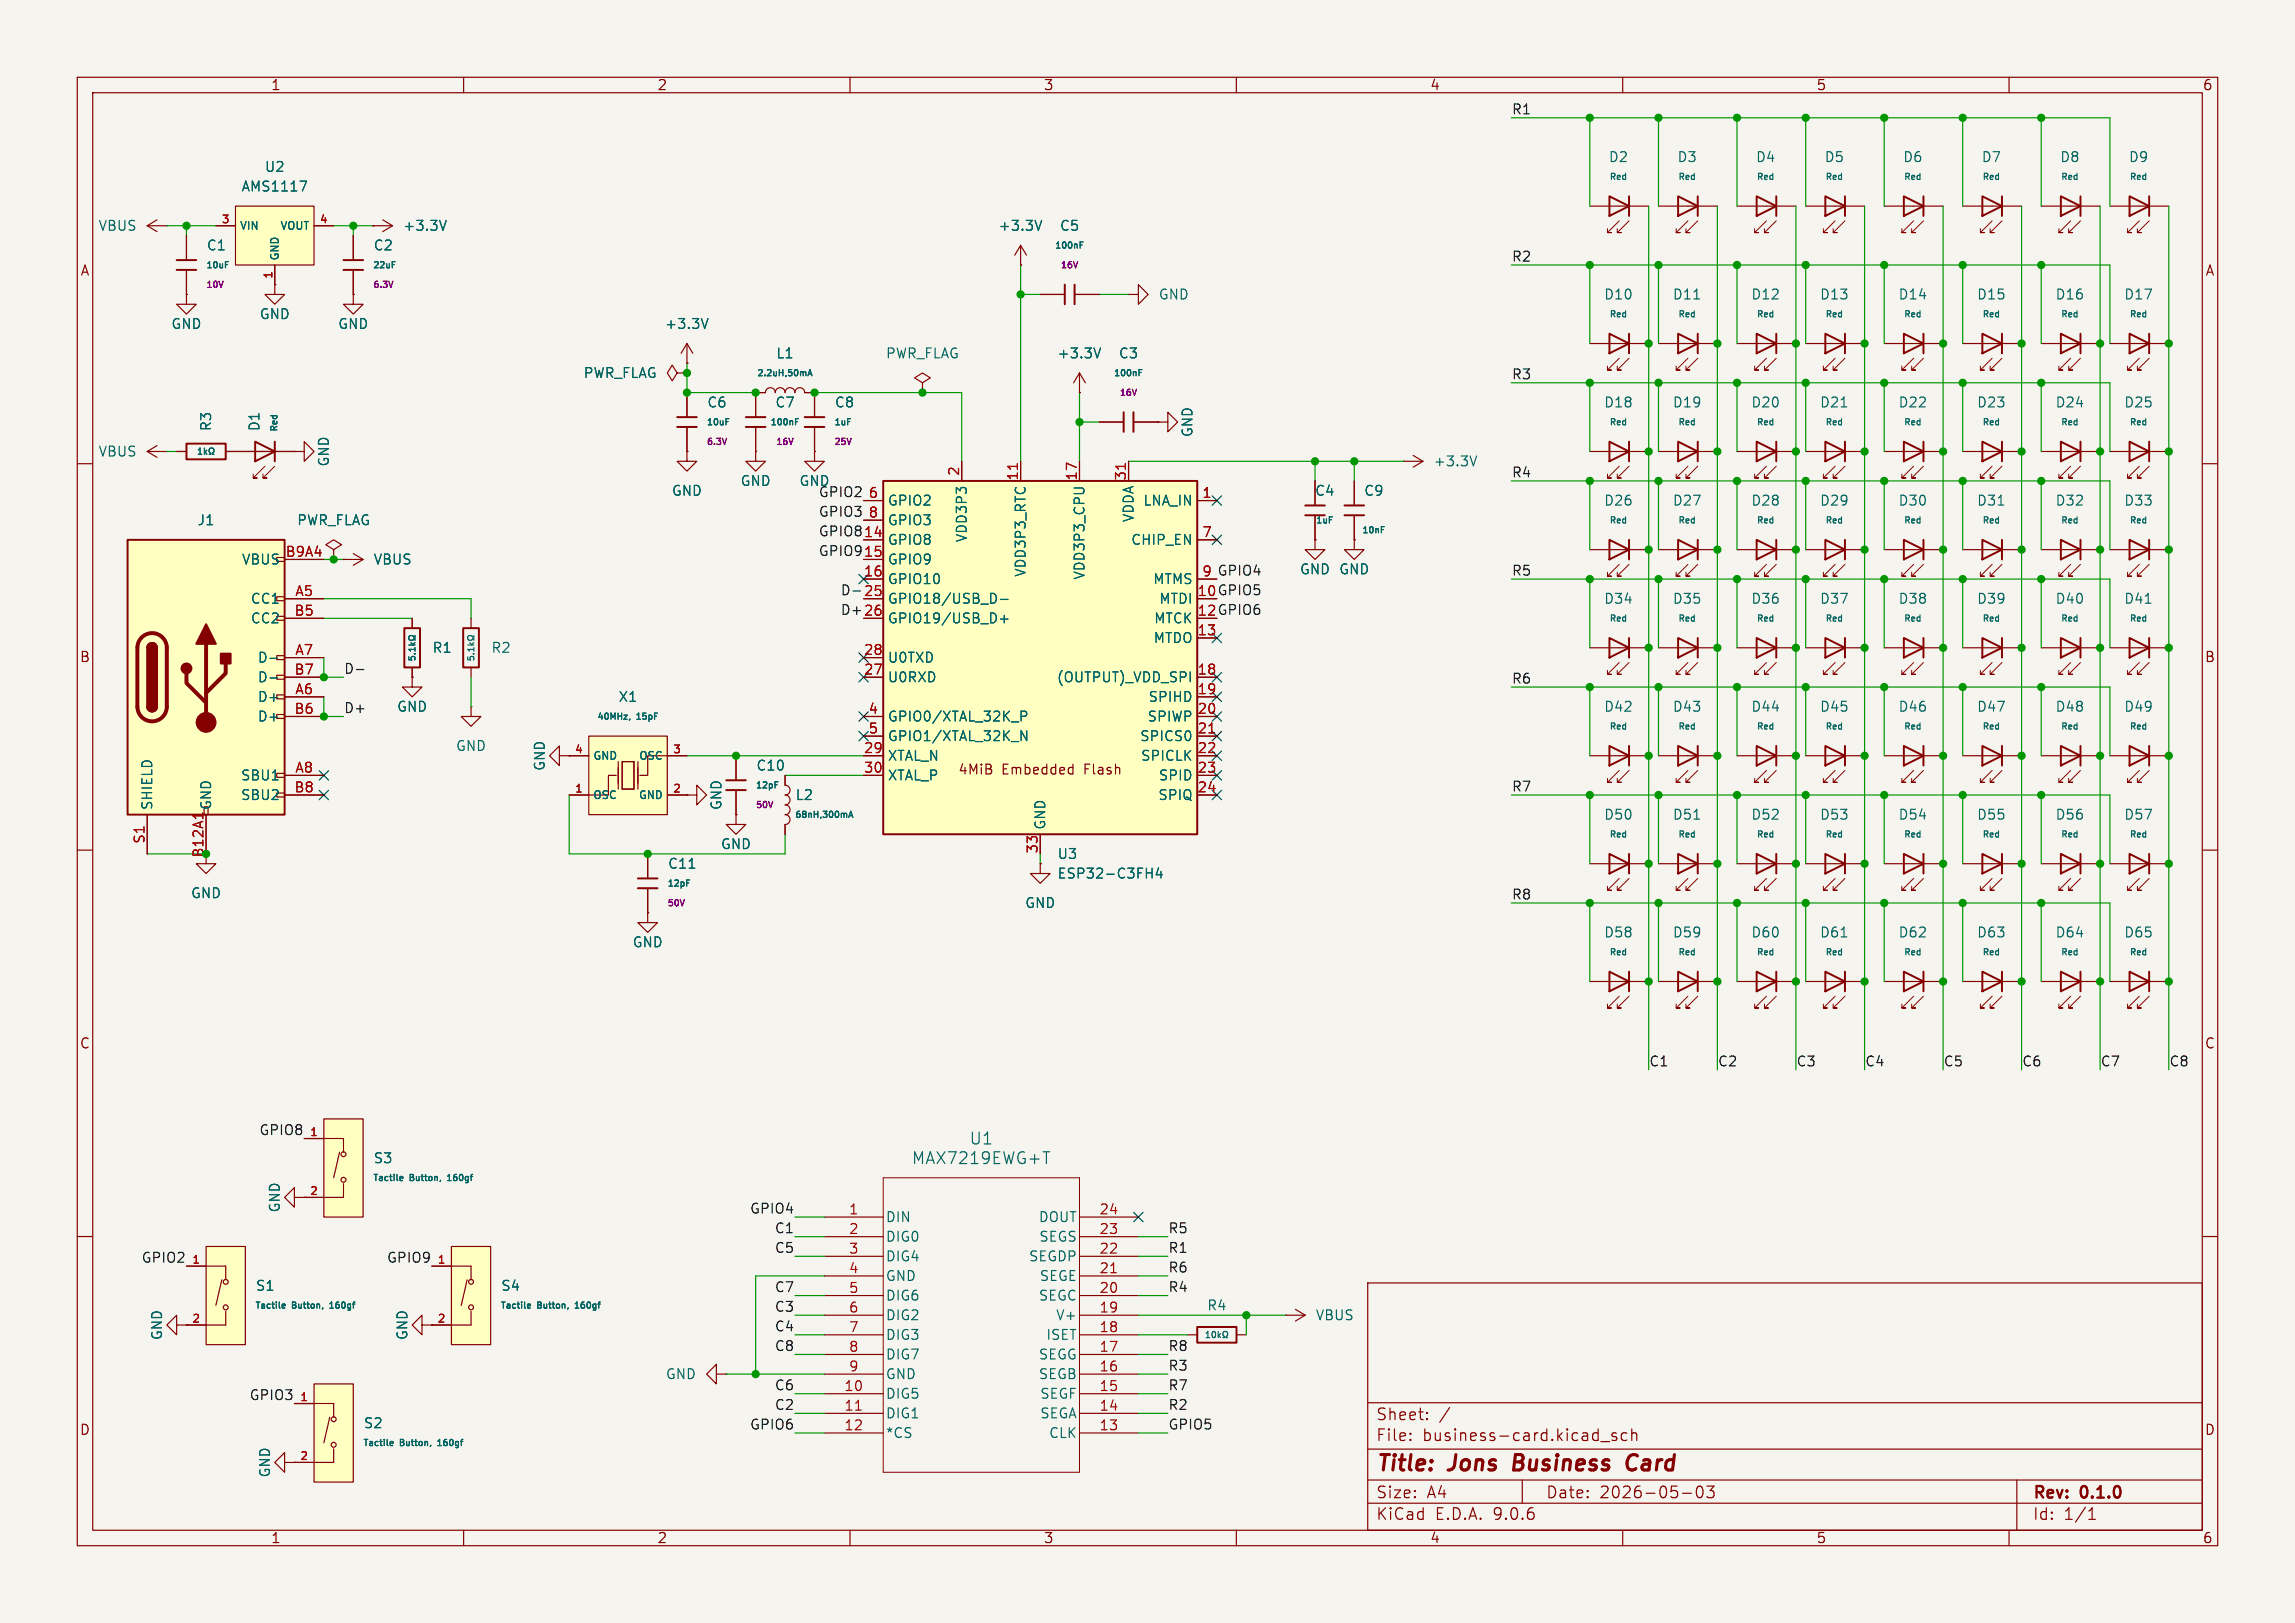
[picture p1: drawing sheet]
<svg xmlns="http://www.w3.org/2000/svg" width="297mm" height="210mm" viewBox="0 0 297 210" stroke-linecap="round" stroke-linejoin="round" font-family="sans-serif">
<defs><g id="words">
<g font-size="2.8" fill="#840000">
<text x="178" y="190.9">Title:</text>
<text x="187.7" y="190.9">Jons</text>
<text x="196.7" y="190.9">Business</text>
<text x="212.2" y="190.9">Card</text>
</g>
<g font-size="2.1" fill="#006464">
<text x="125.4" y="148.3">U1</text>
<text x="117.9" y="150.9">MAX7219EWG+T</text>
</g>
<g font-size="2.1" fill="#840000">
<text x="178" y="184">Sheet:</text>
<text x="178" y="186.7">File:</text>
<text x="184.1" y="186.7">business-card.kicad_sch</text>
<text x="178" y="196.9">KiCad</text>
<text x="178" y="194.1">Size:</text>
<text x="184.7" y="194.1">A4</text>
<text x="185.7" y="196.9">E.D.A.</text>
<text x="193.3" y="196.9">9.0.6</text>
<text x="200" y="194.1">Date:</text>
<text x="207" y="194.1">2026-05-03</text>
<text x="263" y="194.3">Rev:</text>
<text x="263" y="196.9">Id:</text>
<text x="267.1" y="196.9">1/1</text>
<text x="269.4" y="194.3">0.1.0</text>
</g>
<g font-size="1.8" fill="#840000">
<text x="35" y="11.9">1</text>
<text x="85" y="11.9">2</text>
<text x="135" y="11.9">3</text>
<text x="185" y="11.9">4</text>
<text x="235" y="11.9">5</text>
<text x="285" y="11.9">6</text>
<text x="10.3" y="35.9">A</text>
<text x="285.3" y="35.9">A</text>
<text x="154.9" y="77.2">10 GPIO5</text>
<text x="154.9" y="79.8">12 GPIO6</text>
<text x="10.3" y="85.9">B</text>
<text x="285.3" y="85.9">B</text>
<text x="123.9" y="100.4">4MiB</text>
<text x="129.6" y="100.4">Embedded</text>
<text x="140.4" y="100.4">Flash</text>
<text x="10.3" y="135.9">C</text>
<text x="285.3" y="135.9">C</text>
<text x="10.3" y="185.9">D</text>
<text x="285.3" y="185.9">D</text>
<text x="35" y="199.9">1</text>
<text x="85" y="199.9">2</text>
<text x="135" y="199.9">3</text>
<text x="185" y="199.9">4</text>
<text x="235" y="199.9">5</text>
<text x="285" y="199.9">6</text>
</g>
<g font-size="1.8" fill="#0f0f0f">
<text x="195.6" y="14.9">R1</text>
<text x="195.6" y="33.9">R2</text>
<text x="195.6" y="49.2">R3</text>
<text x="105.9" y="64.4">GPIO2</text>
<text x="195.6" y="61.9">R4</text>
<text x="105.9" y="67">GPIO3</text>
<text x="105.9" y="69.5">GPIO8</text>
<text x="105.9" y="72">GPIO9</text>
<text x="108.7" y="77.1">D- 25</text>
<text x="155.5" y="74.7">9 GPIO4</text>
<text x="195.6" y="74.6">R5</text>
<text x="108.7" y="79.7">D+ 26</text>
<text x="44.4" y="87.3">D-</text>
<text x="195.6" y="88.6">R6</text>
<text x="44.4" y="92.4">D+</text>
<text x="195.6" y="102.5">R7</text>
<text x="195.6" y="116.5">R8</text>
<text x="213.4" y="138.1">C1</text>
<text x="222.2" y="138.1">C2</text>
<text x="232.4" y="138.1">C3</text>
<text x="241.3" y="138.1">C4</text>
<text x="251.5" y="138.1">C5</text>
<text x="261.6" y="138.1">C6</text>
<text x="271.8" y="138.1">C7</text>
<text x="280.7" y="138.1">C8</text>
<text x="33.5" y="147">GPIO8</text>
<text x="97" y="157.1">GPIO4</text>
<text x="100.2" y="159.7">C1</text>
<text x="151.1" y="159.7">R5</text>
<text x="18.2" y="163.5">GPIO2</text>
<text x="50" y="163.5">GPIO9</text>
<text x="100.2" y="167.3">C7</text>
<text x="100.2" y="162.2">C5</text>
<text x="151.1" y="164.8">R6</text>
<text x="151.1" y="167.3">R4</text>
<text x="151.1" y="162.2">R1</text>
<text x="100.2" y="169.8">C3</text>
<text x="100.2" y="172.4">C4</text>
<text x="100.2" y="174.9">C8</text>
<text x="100.2" y="180">C6</text>
<text x="151.1" y="174.9">R8</text>
<text x="151.1" y="180">R7</text>
<text x="151.1" y="177.5">R3</text>
<text x="32.2" y="181.3">GPIO3</text>
<text x="97" y="185.1">GPIO6</text>
<text x="100.2" y="182.5">C2</text>
<text x="151.1" y="185.1">GPIO5</text>
<text x="151.1" y="182.5">R2</text>
</g>
<g font-size="1.8" fill="#006464">
<text x="34.2" y="22.5">U2</text>
<text x="208.1" y="21.2">D2</text>
<text x="217" y="21.2">D3</text>
<text x="227.2" y="21.2">D4</text>
<text x="236.1" y="21.2">D5</text>
<text x="246.2" y="21.2">D6</text>
<text x="256.4" y="21.2">D7</text>
<text x="266.5" y="21.2">D8</text>
<text x="275.4" y="21.2">D9</text>
<text x="31.2" y="25">AMS1117</text>
<text x="12.7" y="30.1">VBUS</text>
<text x="26.7" y="32.6">C1</text>
<text x="48.3" y="32.6">C2</text>
<text x="52.1" y="30.1">+3.3V</text>
<text x="129.1" y="30.1">+3.3V</text>
<text x="137.1" y="30.1">C5</text>
<text x="33.5" y="41.5">GND</text>
<text x="149.9" y="39">GND</text>
<text x="207.5" y="39">D10</text>
<text x="216.4" y="39">D11</text>
<text x="226.6" y="39">D12</text>
<text x="235.4" y="39">D13</text>
<text x="245.6" y="39">D14</text>
<text x="255.8" y="39">D15</text>
<text x="265.9" y="39">D16</text>
<text x="274.8" y="39">D17</text>
<text x="22.1" y="42.8">GND</text>
<text x="43.7" y="42.8">GND</text>
<text x="86" y="42.8">+3.3V</text>
<text x="100.4" y="46.6">L1</text>
<text x="114.6" y="46.6">PWR_FLAG</text>
<text x="136.8" y="46.6">+3.3V</text>
<text x="144.7" y="46.6">C3</text>
<text x="75.4" y="49.1">PWR_FLAG</text>
<text x="91.4" y="52.9">C6</text>
<text x="100.3" y="52.9">C7</text>
<text x="108" y="52.9">C8</text>
<text x="207.5" y="52.9">D18</text>
<text x="216.4" y="52.9">D19</text>
<text x="226.6" y="52.9">D20</text>
<text x="235.4" y="52.9">D21</text>
<text x="245.6" y="52.9">D22</text>
<text x="255.8" y="52.9">D23</text>
<text x="265.9" y="52.9">D24</text>
<text x="274.8" y="52.9">D25</text>
<text x="12.7" y="59.3">VBUS</text>
<text x="27.5" y="55.9" transform="rotate(-90 27.5 55.9)">R3</text>
<text x="33.8" y="55.9" transform="rotate(-90 33.8 55.9)">D1</text>
<text x="154.5" y="56.6" transform="rotate(-90 154.5 56.6)">GND</text>
<text x="42.8" y="60.5" transform="rotate(-90 42.8 60.5)">GND</text>
<text x="86.9" y="64.4">GND</text>
<text x="95.8" y="63.1">GND</text>
<text x="103.4" y="63.1">GND</text>
<text x="114.8" y="65.6">GPIO2</text>
<text x="147.9" y="65.6">LNA_IN</text>
<text x="170.1" y="64.4">C4</text>
<text x="176.5" y="64.4">C9</text>
<text x="185.4" y="60.6">+3.3V</text>
<text x="207.5" y="65.6">D26</text>
<text x="216.4" y="65.6">D27</text>
<text x="226.6" y="65.6">D28</text>
<text x="235.4" y="65.6">D29</text>
<text x="245.6" y="65.6">D30</text>
<text x="255.8" y="65.6">D31</text>
<text x="265.9" y="65.6">D32</text>
<text x="274.8" y="65.6">D33</text>
<text x="25.5" y="68.2">J1</text>
<text x="38.4" y="68.2">PWR_FLAG</text>
<text x="114.8" y="68.2">GPIO3</text>
<text x="114.8" y="70.7">GPIO8</text>
<text x="125.3" y="70.3" transform="rotate(-90 125.3 70.3)">VDD3P3</text>
<text x="146.3" y="70.7">CHIP_EN</text>
<text x="146.9" y="67.7" transform="rotate(-90 146.9 67.7)">VDDA</text>
<text x="31.2" y="73.3">VBUS</text>
<text x="48.3" y="73.3">VBUS</text>
<text x="114.8" y="73.3">GPIO9</text>
<text x="114.8" y="75.8">GPIO10</text>
<text x="132.9" y="74.7" transform="rotate(-90 132.9 74.7)">VDD3P3_RTC</text>
<text x="140.6" y="75.1" transform="rotate(-90 140.6 75.1)">VDD3P3_CPU</text>
<text x="149.1" y="75.8">MTMS</text>
<text x="168.1" y="74.5">GND GND</text>
<text x="32.4" y="78.3">CC1</text>
<text x="32.4" y="80.9">CC2</text>
<text x="114.8" y="78.3">GPIO18/USB_D-</text>
<text x="114.8" y="80.9">GPIO19/USB_D+</text>
<text x="149.2" y="83.4">MTDO</text>
<text x="149.3" y="80.9">MTCK</text>
<text x="149.9" y="78.3">MTDI</text>
<text x="207.5" y="78.3">D34</text>
<text x="216.4" y="78.3">D35</text>
<text x="226.6" y="78.3">D36</text>
<text x="235.4" y="78.3">D37</text>
<text x="245.6" y="78.3">D38</text>
<text x="255.8" y="78.3">D39</text>
<text x="265.9" y="78.3">D40</text>
<text x="274.8" y="78.3">D41</text>
<text x="33.3" y="86">D-</text>
<text x="33.3" y="88.5">D-</text>
<text x="55.9" y="84.7">R1</text>
<text x="63.5" y="84.7">R2</text>
<text x="114.8" y="86">U0TXD</text>
<text x="114.8" y="88.5">U0RXD</text>
<text x="136.7" y="88.5">(OUTPUT)_VDD_SPI</text>
<text x="33.3" y="91">D+</text>
<text x="33.3" y="93.6">D+</text>
<text x="51.3" y="92.3">GND</text>
<text x="80" y="91">X1</text>
<text x="114.8" y="93.6">GPIO0/XTAL_32K_P</text>
<text x="148.4" y="93.6">SPIWP</text>
<text x="148.5" y="91">SPIHD</text>
<text x="207.5" y="92.3">D42</text>
<text x="216.4" y="92.3">D43</text>
<text x="226.6" y="92.3">D44</text>
<text x="235.4" y="92.3">D45</text>
<text x="245.6" y="92.3">D46</text>
<text x="255.8" y="92.3">D47</text>
<text x="265.9" y="92.3">D48</text>
<text x="274.8" y="92.3">D49</text>
<text x="31.1" y="101.2">SBU1</text>
<text x="58.9" y="97.4">GND</text>
<text x="70.7" y="99.8" transform="rotate(-90 70.7 99.8)">GND</text>
<text x="97.8" y="99.9">C10</text>
<text x="114.8" y="96.1">GPIO1/XTAL_32K_N</text>
<text x="114.8" y="98.7">XTAL_N</text>
<text x="114.8" y="101.2">XTAL_P</text>
<text x="147.5" y="96.1">SPICS0</text>
<text x="147.6" y="98.7">SPICLK</text>
<text x="149.9" y="101.2">SPID</text>
<text x="19.9" y="104.9" transform="rotate(-90 19.9 104.9)">SHIELD</text>
<text x="27.5" y="104.9" transform="rotate(-90 27.5 104.9)">GND</text>
<text x="31.1" y="103.7">SBU2</text>
<text x="93.6" y="104.9" transform="rotate(-90 93.6 104.9)">GND</text>
<text x="102.9" y="103.7">L2</text>
<text x="135.5" y="107.4" transform="rotate(-90 135.5 107.4)">GND</text>
<text x="149.8" y="103.7">SPIQ</text>
<text x="207.5" y="106.3">D50</text>
<text x="216.4" y="106.3">D51</text>
<text x="226.6" y="106.3">D52</text>
<text x="235.4" y="106.3">D53</text>
<text x="245.6" y="106.3">D54</text>
<text x="255.8" y="106.3">D55</text>
<text x="265.9" y="106.3">D56</text>
<text x="274.8" y="106.3">D57</text>
<text x="86.4" y="112.6">C11</text>
<text x="93.2" y="110.1">GND</text>
<text x="136.8" y="111.4">U3</text>
<text x="136.8" y="113.9">ESP32-C3FH4</text>
<text x="24.6" y="116.4">GND</text>
<text x="132.6" y="117.7">GND</text>
<text x="81.8" y="122.8">GND</text>
<text x="207.5" y="121.5">D58</text>
<text x="216.4" y="121.5">D59</text>
<text x="226.6" y="121.5">D60</text>
<text x="235.4" y="121.5">D61</text>
<text x="245.6" y="121.5">D62</text>
<text x="255.8" y="121.5">D63</text>
<text x="265.9" y="121.5">D64</text>
<text x="274.8" y="121.5">D65</text>
<text x="48.3" y="150.7">S3</text>
<text x="36.4" y="157" transform="rotate(-90 36.4 157)">GND</text>
<text x="114.6" y="158.3">DIN</text>
<text x="114.6" y="160.9">DIG0</text>
<text x="134.3" y="158.3">DOUT</text>
<text x="134.4" y="160.9">SEGS</text>
<text x="33" y="167.2">S1</text>
<text x="64.8" y="167.2">S4</text>
<text x="114.6" y="163.4">DIG4</text>
<text x="114.6" y="166">GND</text>
<text x="133.1" y="163.4">SEGDP</text>
<text x="134.5" y="166">SEGE</text>
<text x="21.2" y="173.5" transform="rotate(-90 21.2 173.5)">GND</text>
<text x="52.9" y="173.5" transform="rotate(-90 52.9 173.5)">GND</text>
<text x="114.6" y="168.5">DIG6</text>
<text x="114.6" y="171">DIG2</text>
<text x="114.6" y="173.6">DIG3</text>
<text x="134.3" y="168.5">SEGC</text>
<text x="135.3" y="173.6">ISET</text>
<text x="136.6" y="171">V+</text>
<text x="156.1" y="169.8">R4</text>
<text x="170.2" y="171">VBUS</text>
<text x="86.1" y="178.7">GND</text>
<text x="114.6" y="176.1">DIG7</text>
<text x="114.6" y="178.7">GND</text>
<text x="134.3" y="176.1">SEGG</text>
<text x="134.3" y="178.7">SEGB</text>
<text x="47" y="185">S2</text>
<text x="114.6" y="181.2">DIG5</text>
<text x="114.6" y="183.7">DIG1</text>
<text x="134.5" y="181.2">SEGF</text>
<text x="134.5" y="183.7">SEGA</text>
<text x="35.2" y="191.3" transform="rotate(-90 35.2 191.3)">GND</text>
<text x="114.6" y="186.3">*CS</text>
<text x="135.7" y="186.3">CLK</text>
</g>
<g font-size="1.8" fill="#a90000">
<text x="112.3" y="64.5">6</text>
<text x="124.2" y="61.7" transform="rotate(-90 124.2 61.7)">2</text>
<text x="131.8" y="62.3" transform="rotate(-90 131.8 62.3)">11</text>
<text x="139.4" y="62.3" transform="rotate(-90 139.4 62.3)">17</text>
<text x="145.8" y="62.3" transform="rotate(-90 145.8 62.3)">31</text>
<text x="155.5" y="64.5">1</text>
<text x="111.7" y="69.6">14</text>
<text x="112.3" y="67.1">8</text>
<text x="155.5" y="69.6">7</text>
<text x="36.9" y="72.1">B9A4</text>
<text x="38.1" y="77.2">A5</text>
<text x="111.7" y="72.1">15</text>
<text x="111.7" y="74.7">16</text>
<text x="111.7" y="77.2">25</text>
<text x="154.9" y="77.2">10</text>
<text x="155.5" y="74.7">9</text>
<text x="38" y="79.8">B5</text>
<text x="111.7" y="79.8">26</text>
<text x="154.9" y="82.3">13</text>
<text x="154.9" y="79.8">12</text>
<text x="38" y="87.4">B7</text>
<text x="38.1" y="84.8">A7</text>
<text x="38.1" y="89.9">A6</text>
<text x="111.7" y="84.8">28</text>
<text x="111.7" y="87.4">27</text>
<text x="154.9" y="87.4">18</text>
<text x="154.9" y="89.9">19</text>
<text x="38" y="92.5">B6</text>
<text x="112.3" y="92.5">4</text>
<text x="112.3" y="95">5</text>
<text x="154.9" y="92.5">20</text>
<text x="154.9" y="95">21</text>
<text x="38.1" y="100.1">A8</text>
<text x="111.7" y="97.5">29</text>
<text x="111.7" y="100.1">30</text>
<text x="154.9" y="97.5">22</text>
<text x="154.9" y="100.1">23</text>
<text x="38" y="102.6">B8</text>
<text x="154.9" y="102.6">24</text>
<text x="18.8" y="109.3" transform="rotate(-90 18.8 109.3)">S1</text>
<text x="26.4" y="111" transform="rotate(-90 26.4 111)">B12A1</text>
<text x="134.4" y="110.5" transform="rotate(-90 134.4 110.5)">33</text>
<text x="109.8" y="157.2">1</text>
<text x="109.8" y="159.8">2</text>
<text x="142.2" y="157.2">24</text>
<text x="142.2" y="159.8">23</text>
<text x="109.8" y="162.3">3</text>
<text x="109.8" y="167.4">5</text>
<text x="109.8" y="164.8">4</text>
<text x="142.2" y="162.3">22</text>
<text x="142.2" y="164.8">21</text>
<text x="142.2" y="167.4">20</text>
<text x="109.8" y="169.9">6</text>
<text x="109.8" y="172.5">7</text>
<text x="142.2" y="169.9">19</text>
<text x="142.2" y="172.5">18</text>
<text x="109.8" y="175">8</text>
<text x="109.8" y="177.5">9</text>
<text x="142.2" y="175">17</text>
<text x="142.2" y="177.5">16</text>
<text x="109.2" y="180.1">10</text>
<text x="109.2" y="182.6">11</text>
<text x="109.2" y="185.2">12</text>
<text x="142.2" y="180.1">15</text>
<text x="142.2" y="182.6">14</text>
<text x="142.2" y="185.2">13</text>
</g>
<g font-size="1.4" fill="#a90000">
<text x="28.6" y="29">3</text>
<text x="41.3" y="29">4</text>
<text x="35.3" y="36.2" transform="rotate(-90 35.3 36.2)">1</text>
<text x="74.3" y="97.5">4</text>
<text x="87" y="97.5">3</text>
<text x="74.3" y="102.6">1</text>
<text x="87" y="102.6">2</text>
<text x="40" y="147.1">1</text>
<text x="40" y="154.7">2</text>
<text x="24.8" y="163.6">1</text>
<text x="56.5" y="163.6">1</text>
<text x="24.8" y="171.2">2</text>
<text x="56.5" y="171.2">2</text>
<text x="38.8" y="181.4">1</text>
<text x="38.8" y="189">2</text>
</g>
<g font-size="1.4" fill="#006464">
<text x="31" y="29.9">VIN</text>
<text x="36.2" y="29.9">VOUT</text>
<text x="36.3" y="33.8" transform="rotate(-90 36.3 33.8)">GND</text>
<text x="76.7" y="98.5">GND</text>
<text x="82.6" y="98.5">OSC</text>
<text x="76.7" y="103.6">OSC</text>
<text x="82.5" y="103.6">GND</text>
</g>
<g font-size="1.1" fill="#006464">
<text x="208.2" y="23.5">Red</text>
<text x="217.1" y="23.5">Red</text>
<text x="227.3" y="23.5">Red</text>
<text x="236.1" y="23.5">Red</text>
<text x="246.3" y="23.5">Red</text>
<text x="256.5" y="23.5">Red</text>
<text x="266.6" y="23.5">Red</text>
<text x="275.5" y="23.5">Red</text>
<text x="26.6" y="34.9">10uF</text>
<text x="48.2" y="34.9">22uF</text>
<text x="136.4" y="32.4">100nF</text>
<text x="208.2" y="41.3">Red</text>
<text x="217.1" y="41.3">Red</text>
<text x="227.3" y="41.3">Red</text>
<text x="236.1" y="41.3">Red</text>
<text x="246.3" y="41.3">Red</text>
<text x="256.5" y="41.3">Red</text>
<text x="266.6" y="41.3">Red</text>
<text x="275.5" y="41.3">Red</text>
<text x="97.9" y="48.9">2.2uH,50mA</text>
<text x="144.1" y="48.9">100nF</text>
<text x="36.1" y="56" transform="rotate(-90 36.1 56)">Red</text>
<text x="91.4" y="55.2">10uF</text>
<text x="99.6" y="55.2">100nF</text>
<text x="107.9" y="55.2">1uF</text>
<text x="208.2" y="55.2">Red</text>
<text x="217.1" y="55.2">Red</text>
<text x="227.3" y="55.2">Red</text>
<text x="236.1" y="55.2">Red</text>
<text x="246.3" y="55.2">Red</text>
<text x="256.5" y="55.2">Red</text>
<text x="266.6" y="55.2">Red</text>
<text x="275.5" y="55.2">Red</text>
<text x="170.2" y="67.9">1uF</text>
<text x="176.2" y="69.2">10nF</text>
<text x="208.2" y="67.9">Red</text>
<text x="217.1" y="67.9">Red</text>
<text x="227.3" y="67.9">Red</text>
<text x="236.1" y="67.9">Red</text>
<text x="246.3" y="67.9">Red</text>
<text x="256.5" y="67.9">Red</text>
<text x="266.6" y="67.9">Red</text>
<text x="275.5" y="67.9">Red</text>
<text x="208.2" y="80.6">Red</text>
<text x="217.1" y="80.6">Red</text>
<text x="227.3" y="80.6">Red</text>
<text x="236.1" y="80.6">Red</text>
<text x="246.3" y="80.6">Red</text>
<text x="256.5" y="80.6">Red</text>
<text x="266.6" y="80.6">Red</text>
<text x="275.5" y="80.6">Red</text>
<text x="77.2" y="93.3">40MHz,</text>
<text x="82.4" y="93.3">15pF</text>
<text x="208.2" y="94.6">Red</text>
<text x="217.1" y="94.6">Red</text>
<text x="227.3" y="94.6">Red</text>
<text x="236.1" y="94.6">Red</text>
<text x="246.3" y="94.6">Red</text>
<text x="256.5" y="94.6">Red</text>
<text x="266.6" y="94.6">Red</text>
<text x="275.5" y="94.6">Red</text>
<text x="97.7" y="102.2">12pF</text>
<text x="102.8" y="106">68nH,300mA</text>
<text x="208.2" y="108.6">Red</text>
<text x="217.1" y="108.6">Red</text>
<text x="227.3" y="108.6">Red</text>
<text x="236.1" y="108.6">Red</text>
<text x="246.3" y="108.6">Red</text>
<text x="256.5" y="108.6">Red</text>
<text x="266.6" y="108.6">Red</text>
<text x="275.5" y="108.6">Red</text>
<text x="86.3" y="114.9">12pF</text>
<text x="208.2" y="123.8">Red</text>
<text x="217.1" y="123.8">Red</text>
<text x="227.3" y="123.8">Red</text>
<text x="236.1" y="123.8">Red</text>
<text x="246.3" y="123.8">Red</text>
<text x="256.5" y="123.8">Red</text>
<text x="266.6" y="123.8">Red</text>
<text x="275.5" y="123.8">Red</text>
<text x="48.2" y="153">Tactile</text>
<text x="53" y="153">Button,</text>
<text x="58.2" y="153">160gf</text>
<text x="32.9" y="169.5">Tactile</text>
<text x="37.8" y="169.5">Button,</text>
<text x="43" y="169.5">160gf</text>
<text x="64.7" y="169.5">Tactile</text>
<text x="69.6" y="169.5">Button,</text>
<text x="74.7" y="169.5">160gf</text>
<text x="46.9" y="187.3">Tactile</text>
<text x="51.8" y="187.3">Button,</text>
<text x="57" y="187.3">160gf</text>
</g>
<g font-size="1.1" fill="#840084">
<text x="137.2" y="34.9">16V</text>
<text x="26.6" y="37.5">10V</text>
<text x="48.2" y="37.5">6.3V</text>
<text x="144.8" y="51.4">16V</text>
<text x="91.4" y="57.8">6.3V</text>
<text x="100.3" y="57.8">16V</text>
<text x="107.9" y="57.8">25V</text>
<text x="97.7" y="104.8">50V</text>
<text x="86.3" y="117.5">50V</text>
</g>
</g></defs>
<path d="M0 0h297v210h-297z" fill="#f5f4ef" stroke="#f5f4ef" stroke-width=".13"/>
<g fill="none" stroke="#840000" stroke-width=".15">
<path d="M10 10h277v190h-277zM12 12h273v186h-273zM60 10v2M110 10v2M160 10v2M210 10v2M260 10v2M146 38.1h1.3v-1.3l1.3 1.3-1.3 1.3v-1.3M146 38.1h.1M205.7 26.7h7.7M87.6 48.3l-.6-1.1-.6 1.1 .6 1 .6-1h1.3M88.9 58.4v1.3h1.3l-1.3 1.3-1.3-1.3h1.3"/>
<path d="M88.9 58.4h.1M88.9 47h.1M88.9 48.3h.1M88.9 44.5v2.5M88.9 50.8v3.2M88.9 55.2v3.2M88.9 44.5l-.8 1.2M88.9 44.5l.8 1.2M97.8 54v-3.2h1.3a.64 .64 0 0 1 .6-.6 .64 .64 0 0 1 .6 .6 .64 .64 0 0 1 .7-.6 .64 .64 0 0 1 .6 .6 .64 .64 0 0 1 .6-.6 .64 .64 0 0 1 .7 .6 .64 .64 0 0 1 .6-.6 .64 .64 0 0 1 .6 .6h1.3v3.2M97.8 58.4v1.3h1.3l-1.3 1.3-1.3-1.3h1.3M97.8 58.4h.1M97.8 55.2v3.2"/>
<path d="M105.4 58.4v1.3h1.3l-1.3 1.3-1.3-1.3h1.3M105.4 58.4h.1M105.4 55.2v3.2M119.4 49.5l1-.6-1-.6-1 .6 1 .6v1.3M119.4 50.8h.1M139.7 50.8h.1M139.7 48.3l-.8 1.2M139.7 48.3l.8 1.2M139.7 48.3v2.5M142.2 54.6h3.2M146.7 54.6h3.2M149.9 54.6h1.2v-1.3l1.3 1.3-1.3 1.3v-1.3"/>
<path d="M149.9 54.6h.1M181.6 59.7h.1M181.6 59.7h2.5M182.9 58.9l1.2 .8M184.1 59.7l-1.2 .8M205.7 44.5h7.7M205.7 58.4h7.7M273 44.5h7.7M10 60h2M205.7 71.1h7.7M285 60h2M53.3 80v1.3"/>
<path d="M53.3 86.4v1.2M61 91.4v1.3h1.2l-1.2 1.3-1.3-1.3h1.3M61 91.4h.1M61 80v1.3M61 86.4v1.2M72.4 97.8v-1.3l-1.3 1.3 1.3 1.3v-1.3h1.3M73.7 97.8h.1M205.7 97.8h7.7M205.7 83.8h7.7M214.6 97.8h7.6M214.6 83.8h7.6M224.8 97.8h7.6"/>
<path d="M224.8 83.8h7.6M233.7 97.8h7.6M233.7 83.8h7.6M243.8 83.8h7.7M254 97.8h7.6M254 83.8h7.6M264.2 97.8h7.6M264.2 83.8h7.6M273 97.8h7.7M273 83.8h7.7M10 110h2M26.7 110.5v1.3h1.2l-1.2 1.2-1.3-1.2h1.3"/>
<path d="M243.8 111.8h7.7M254 111.8h7.6M264.2 111.8h7.6M273 111.8h7.7M285 110h2M243.8 127h7.7M254 127h7.6M264.2 127h7.6M273 127h7.7M10 160h2M166.4 170.2h.1M166.4 170.2h2.5"/>
<path d="M167.6 169.4l1.3 .8M168.9 170.2l-1.3 .7M177 166h108v32h-108zM285 160h2M60 198v2M110 198v2M160 198v2M177 194.5h108M177 191.5h108M177 187.5h108M177 181.5h108M182.5 186.3h.1l-.1 .1"/>
<path d="M182.5 186.3v.1M182.5 185.5v.1M182.5 185.5h.1l-.1 .1M184.7 183.6v.1M184.7 183.6h-.1l.1 .1M184.7 182.8v.1M184.7 182.8h-.1l.1 .1M187.6 182.1l-1.3 2M197 191.5v3M207.2 186.5h1.1M209.2 185.5l-.4-.1-.2 .2 .1 .2 .5 .2v.1v.2l-.2 .1-.4-.1M210 198v2"/>
<path d="M210.5 185.5l-.4-.1-.3 .3v.4l.2 .2 .1 .1 .4-.1M211.2 185.5a.37 .37 0 0 1 .6 .1v.8M211.2 184.9v1.5M217.7 193.2h1.2M219.7 192.4a.36 .36 0 0 1 .3-.1 .36 .36 0 0 1 .3 .3 .77 .77 0 0 1-.4 1.2 .91 .91 0 0 1-.2-1.4zM220.9 192.3h.9l-.5 .6a.41 .41 0 0 1 .5 .3v.3l-.1 .2-.6 .1-.2-.1M260 198v2M261 191.5v6.5M270.3 196.6h.9M270.3 195.5l.4-.4v1.5"/>
</g>
<path d="M196.1 188.2l-.2 2h.7M211.6 188.2a1.13 1.13 0 0 0-1 .7 1.13 1.13 0 0 0 .2 1.2l.3 .1 .5-.1" fill="none" stroke="#840000" stroke-width=".4"/>
<g fill="none" stroke="#840000" stroke-width=".13">
<path d="M209.5 28.6l-1.5 1.5h.5h-.5v-.5M210.8 28.6l-1.5 1.5h.5h-.5v-.5M209.5 46.4l-1.5 1.5h.5h-.5v-.5M210.8 46.4l-1.5 1.5h.5h-.5v-.5M276.9 46.4l-1.6 1.5h.5h-.5v-.5M278.1 46.4l-1.5 1.5h.5h-.5v-.5M209.5 60.3l-1.5 1.5h.5h-.5v-.5M209.5 73l-1.5 1.5h.5h-.5v-.5M210.8 60.3l-1.5 1.5h.5h-.5v-.5M210.8 73l-1.5 1.5h.5h-.5v-.5M209.5 99.7l-1.5 1.5h.5h-.5v-.5M209.5 85.7l-1.5 1.5h.5h-.5v-.5"/>
<path d="M210.8 99.7l-1.5 1.5h.5h-.5v-.5M210.8 85.7l-1.5 1.5h.5h-.5v-.5M218.4 99.7l-1.5 1.5h.5h-.5v-.5M218.4 85.7l-1.5 1.5h.5h-.5v-.5M219.7 99.7l-1.5 1.5h.5h-.5v-.5M219.7 85.7l-1.5 1.5h.5h-.5v-.5M228.6 85.7l-1.5 1.5h.5h-.5v-.5M228.6 99.7l-1.5 1.5h.5h-.5v-.5M229.9 85.7l-1.6 1.5h.6h-.6v-.5M229.9 99.7l-1.6 1.5h.6h-.6v-.5M237.5 99.7l-1.5 1.5h.5h-.5v-.5M237.5 85.7l-1.5 1.5h.5h-.5v-.5"/>
<path d="M238.8 99.7l-1.6 1.5h.5h-.5v-.5M238.8 85.7l-1.6 1.5h.5h-.5v-.5M247.6 85.7l-1.5 1.5h.5h-.5v-.5M248.9 85.7l-1.5 1.5h.5h-.5v-.5M257.8 85.7l-1.5 1.5h.5h-.5v-.5M257.8 99.7l-1.5 1.5h.5h-.5v-.5M259.1 85.7l-1.5 1.5h.5h-.5v-.5M259.1 99.7l-1.5 1.5h.5h-.5v-.5M268 99.7l-1.6 1.5h.6h-.6v-.5M268 85.7l-1.6 1.5h.6h-.6v-.5M269.2 99.7l-1.5 1.5h.5h-.5v-.5M269.2 85.7l-1.5 1.5h.5h-.5v-.5"/>
<path d="M276.9 99.7l-1.6 1.5h.5h-.5v-.5M276.9 85.7l-1.6 1.5h.5h-.5v-.5M278.1 99.7l-1.5 1.5h.5h-.5v-.5M278.1 85.7l-1.5 1.5h.5h-.5v-.5M247.6 113.7l-1.5 1.5h.5h-.5v-.5M248.9 113.7l-1.5 1.5h.5h-.5v-.5M257.8 113.7l-1.5 1.5h.5h-.5v-.5M259.1 113.7l-1.5 1.5h.5h-.5v-.5M268 113.7l-1.6 1.5h.6h-.6v-.5M269.2 113.7l-1.5 1.5h.5h-.5v-.5M276.9 113.7l-1.6 1.5h.5h-.5v-.5M278.1 113.7l-1.5 1.5h.5h-.5v-.5"/>
<path d="M247.6 128.9l-1.5 1.5h.5h-.5v-.5M248.9 128.9l-1.5 1.5h.5h-.5v-.5M257.8 128.9l-1.5 1.5h.5h-.5v-.5M259.1 128.9l-1.5 1.5h.5h-.5v-.5M268 128.9l-1.6 1.5h.6h-.6v-.5M269.2 128.9l-1.5 1.5h.5h-.5v-.5M276.9 128.9l-1.6 1.5h.5h-.5v-.5M278.1 128.9l-1.5 1.5h.5h-.5v-.5"/>
</g>
<g fill="none" stroke="#840000" stroke-width=".25">
<path d="M208.3 25.4l2.5 1.3-2.5 1.2zM210.8 25.4v2.5M87.6 54h2.6M87.6 55.2h2.6M96.5 54h2.6M96.5 55.2h2.6M104.1 54h2.6M104.1 55.2h2.6M145.4 53.3v2.6M146.7 53.3v2.6M208.3 57.2l2.5 1.2-2.5 1.3zM208.3 43.2l2.5 1.3-2.5 1.2z"/>
<path d="M210.8 43.2v2.5M210.8 57.2v2.5M275.6 43.2l2.5 1.3-2.5 1.2zM278.1 43.2v2.5M208.3 69.9l2.5 1.2-2.5 1.3zM210.8 69.9v2.5M52.3 81.3h2.1v5.1h-2.1zM59.9 81.3h2.1v5.1h-2.1zM208.3 96.5l2.5 1.3-2.5 1.3zM208.3 82.6l2.5 1.2-2.5 1.3zM210.8 82.6v2.5M210.8 96.5v2.6"/>
<path d="M217.2 96.5l2.5 1.3-2.5 1.3zM217.2 82.6l2.5 1.2-2.5 1.3zM219.7 82.6v2.5M219.7 96.5v2.6M227.3 82.6l2.6 1.2-2.6 1.3zM227.3 96.5l2.6 1.3-2.6 1.3zM229.9 82.6v2.5M229.9 96.5v2.6M236.2 96.5l2.6 1.3-2.6 1.3zM236.2 82.6l2.6 1.2-2.6 1.3zM238.8 82.6v2.5M238.8 96.5v2.6"/>
<path d="M246.4 82.6l2.5 1.2-2.5 1.3zM248.9 82.6v2.5M256.5 82.6l2.6 1.2-2.6 1.3zM256.5 96.5l2.6 1.3-2.6 1.3zM259.1 82.6v2.5M259.1 96.5v2.6M266.7 96.5l2.5 1.3-2.5 1.3zM266.7 82.6l2.5 1.2-2.5 1.3zM269.2 82.6v2.5M269.2 96.5v2.6M275.6 96.5l2.5 1.3-2.5 1.3zM275.6 82.6l2.5 1.2-2.5 1.3z"/>
<path d="M278.1 82.6v2.5M278.1 96.5v2.6M246.4 110.5l2.5 1.3-2.5 1.2zM248.9 110.5v2.5M256.5 110.5l2.6 1.3-2.6 1.2zM259.1 110.5v2.5M266.7 110.5l2.5 1.3-2.5 1.2zM269.2 110.5v2.5M275.6 110.5l2.5 1.3-2.5 1.2zM278.1 110.5v2.5M246.4 125.7l2.5 1.3-2.5 1.3zM248.9 125.7v2.6"/>
<path d="M256.5 125.7l2.6 1.3-2.6 1.3zM259.1 125.7v2.6M266.7 125.7l2.5 1.3-2.5 1.3zM269.2 125.7v2.6M275.6 125.7l2.5 1.3-2.5 1.3zM278.1 125.7v2.6"/>
</g>
<g fill="none" stroke="#006464" stroke-width=".15">
<path d="M91.6 41.2l-.4 1.3M93.9 54.2h.4M103 54.2h.3M103 54.6h.2M104.6 48.6l.2-.8 .3 .8M104.6 48.4h.4M142.4 45l-.4 1.3M147.4 48.2h.3M147.4 47.8h.4M191.1 59l-.4 1.3M277.6 78h.8M52.9 85v.4h.4l-.1-.4h.4l.1 .1-.1 .3"/>
<path d="M52.9 83.5h.8M53.2 83.2l.3 .3M53.6 84.6h.1M53.7 84h-.8l.2 .3M53.7 82.2v.2h-.2a.34 .34 0 0 0-.4-.1 .34 .34 0 0 0-.2 .4l.4 .1 .2-.1h.2v.1M53.7 83.8v.5M53.7 83.2l-.3 .2M60.5 85v.4h.4v-.4h.3l.1 .1-.1 .3M60.5 83.5h.8M60.8 83.2l.3 .3M61.2 84.6h.1M61.3 82.2v.2h-.1a.34 .34 0 0 0-.5-.1 .34 .34 0 0 0-.1 .4l.3 .1 .3-.1h.1v.1"/>
<path d="M61.3 83.8v.5M61.3 84h-.8l.3 .3M61.3 83.2l-.3 .2"/>
</g>
<path d="M94 56.7l-.2 .8" fill="none" stroke="#840084" stroke-width=".15"/>
<g fill="#ffffc2" stroke="#ffffc2" stroke-width=".13">
<circle cx="44.5" cy="149.4" r=".32"/>
<circle cx="44.5" cy="152.7" r=".32"/>
</g>
<path d="M41.9 144.8h5.1v12.7h-5.1z" fill="#ffffc2"/>
<g fill="none" stroke="#840000" stroke-width=".15">
<path d="M134.6 111.8v1.2h1.3l-1.3 1.3-1.3-1.3h1.3M134.6 111.8h.1M38.1 154.9v-1.2l-1.3 1.2 1.3 1.3v-1.3h1.3M39.4 154.9h.1M39.4 147.3h5v1.8M41.9 144.8h5.1v12.7h-5.1zM43.9 149.1l-.7 3.3M44.4 153.2v1.7h-5"/>
<circle cx="44.5" cy="149.4" r=".32"/>
<circle cx="44.5" cy="152.7" r=".32"/>
</g>
<path d="M51.8 152.7h.3M51.8 152.3l.2-.1 .1 .2-.3 .1M57 152.7l-.1 .2M57.9 152.8h.5M58 152.2h-.1" fill="none" stroke="#006464" stroke-width=".15"/>
<g fill="#ffffc2" stroke="#ffffc2" stroke-width=".13">
<circle cx="61" cy="165.9" r=".32"/>
<circle cx="61" cy="169.2" r=".32"/>
</g>
<path d="M58.4 161.3h5.1v12.7h-5.1z" fill="#ffffc2"/>
<g fill="none" stroke="#840000" stroke-width=".15">
<path d="M55.9 163.8h5.1v1.8M58.4 161.3h5.1v12.7h-5.1zM60.5 165.6l-.8 3.3M61 169.7v1.8h-5.1"/>
<circle cx="61" cy="169.2" r=".32"/>
<circle cx="61" cy="165.9" r=".32"/>
</g>
<path d="M68.3 169.2h.3M68.3 168.8l.2-.1 .1 .2-.3 .1M73.5 169.2l-.1 .2M74.4 169.3h.5M74.5 168.7h-.1" fill="none" stroke="#006464" stroke-width=".15"/>
<path d="M114.3 62.2h40.6v45.8h-40.6z" fill="#ffffc2"/>
<path d="M114.3 62.2h40.6v45.8h-40.6z" fill="none" stroke="#840000" stroke-width=".25"/>
<g fill="none" stroke="#840000" stroke-width=".15">
<path d="M132.1 34.3h.1M132.1 31.8v2.5M132.1 31.8l-.8 1.2M132.1 31.8l.7 1.2M124.5 59.7v2.5M132.1 59.7v2.5M139.7 59.7v2.5M146 59.7v2.5M111.8 64.8h2.5M111.8 67.3h2.5M111.8 69.9h2.5M111.8 72.4h2.5"/>
<path d="M111.8 74.9h2.5M111.8 77.5h2.5M154.9 64.8h2.6M154.9 69.9h2.6M154.9 74.9h2.6M111.8 80h2.5M111.8 85.1h2.5M111.8 87.6h2.5M111.8 92.7h2.5M111.8 95.3h2.5M111.8 97.8h2.5M138.5 99.3l.4 .1"/>
<path d="M138.9 98.9v1.2M154.9 87.6h2.6M154.9 92.7h2.6M154.9 95.3h2.6M154.9 97.8h2.6M154.9 82.6h2.6M154.9 90.2h2.6M111.8 100.3h2.5M134.6 108v2.5M138.9 100.1h-.4M154.9 100.3h2.6M154.9 102.9h2.6"/>
<path d="M22.9 171.5v-1.3l-1.3 1.3 1.3 1.2v-1.2h1.2M24.1 171.5h.1M36.8 189.2v-1.2l-1.2 1.2 1.2 1.3v-1.3h1.3M38.1 189.2h.1"/>
</g>
<path d="M134.8 28.5l-.4 1.3M128.7 76.8l.2 .5v.4l-.2 .3M129.5 77.6h1M130 79.6v1M129.5 80.1h1M132.1 92.7h.5a.34 .34 0 0 0 .3-.3 .34 .34 0 0 0-.3-.4h-.5v1.3M132.9 94.6v1.2l-.8-1.2v1.2M148.4 112.9h.7M149.1 112.3v1.3M149.9 112.3l-.3 .9h.8M150.2 112.8v.8" fill="none" stroke="#006464" stroke-width=".15"/>
<path d="M131.7 60v.7M145.6 60v.7M156.5 94.8h.7" fill="none" stroke="#a90000" stroke-width=".15"/>
<g fill="#ffffc2" stroke="#ffffc2" stroke-width=".13">
<circle cx="43.2" cy="183.6" r=".32"/>
<circle cx="43.2" cy="186.9" r=".32"/>
</g>
<path d="M40.6 179.1h5.1v12.7h-5.1z" fill="#ffffc2"/>
<g fill="none" stroke="#840000" stroke-width=".15">
<path d="M40.6 179.1h5.1v12.7h-5.1zM38.1 181.6h5.1v1.8M42.7 183.4l-.8 3.3M43.2 187.5v1.7h-5.1"/>
<circle cx="43.2" cy="186.9" r=".32"/>
<circle cx="43.2" cy="183.6" r=".32"/>
</g>
<path d="M50.5 187h.3M50.5 186.6l.3-.1 .1 .2-.4 .1M55.7 187v.2M56.7 187.1h.4M56.7 186.4v.1" fill="none" stroke="#006464" stroke-width=".15"/>
<g fill="#ffffc2" stroke="#ffffc2" stroke-width=".13">
<circle cx="29.2" cy="165.9" r=".32"/>
<circle cx="29.2" cy="169.2" r=".32"/>
</g>
<path d="M26.7 161.3h5v12.7h-5z" fill="#ffffc2"/>
<g fill="none" stroke="#840000" stroke-width=".15">
<path d="M19 29.2h2.6M19 29.2l1.3 .8M20.3 28.4l-1.3 .8M21.6 29.2h.1M24.1 38.1v1.3h1.3l-1.3 1.2-1.2-1.2h1.2M24.1 38.1h.1M45.7 38.1v1.3h1.3l-1.3 1.2-1.3-1.2h1.3M45.7 38.1h.1M45.7 30.5v3.2M45.7 34.9v3.2M48.3 29.2h.1M48.3 29.2h2.5"/>
<path d="M49.5 28.4l1.3 .8M50.8 29.2l-1.3 .8M134.6 38.1h3.2M139.1 38.1h3.1M19 58.4h2.6M19 58.4l1.3 .8M20.3 57.7l-1.3 .7M21.6 58.4h.1M22.9 58.4h1.2M29.2 58.4h8.9M38.1 58.4h1.3v-1.2l1.2 1.2-1.2 1.3v-1.3M38.1 58.4h.1"/>
<path d="M43.2 71.1l1-.6-1-.6-1 .6 1 .6v1.3M43.2 72.4h.1M44.4 72.4h.1M44.4 72.4h2.6M45.7 71.6l1.3 .8M47 72.4l-1.3 .8M170.2 62.2v3.2M170.2 66.7v3.2M175.3 69.9v1.2h1.2l-1.2 1.3-1.3-1.3h1.3M175.3 69.9h.1M53.3 87.6v1.3h1.3l-1.3 1.3-1.2-1.3h1.2M53.3 87.6h.1"/>
<path d="M243.8 97.8h7.7M205.7 111.8h7.7M214.6 111.8h7.6M224.8 111.8h7.6M233.7 111.8h7.6M233.7 127h7.6M24.1 163.8h5.1v1.8M26.7 161.3h5v12.7h-5zM28.7 165.6l-.8 3.3M29.2 169.7v1.8h-5.1M54.6 171.5v-1.3l-1.3 1.3 1.3 1.2v-1.2h1.3M55.9 171.5h.1"/>
<circle cx="29.2" cy="165.9" r=".32"/>
<circle cx="29.2" cy="169.2" r=".32"/>
</g>
<g fill="none" stroke="#006464" stroke-width=".15">
<path d="M50.8 33.9h.3M57.7 28.5l-.4 1.3M139.8 31.7h.2M139.8 31.3h.4M25.7 58.8h.4M25.7 58.2l.2-.2v.8M26.5 58v.8M26.5 58.5l.3 .3M26.8 58.2l-.3 .4M27.1 58.8h.2v-.2a.34 .34 0 0 1-.2-.4 .34 .34 0 0 1 .5-.2l.1 .4-.2 .2v.2h.2M219.2 106h.7M238.3 121.2h.7"/>
<path d="M36.6 169.2h.3M36.6 168.8l.2-.1 .1 .2-.4 .1M41.8 169.2l-.1 .2M42.7 169.3h.4M42.8 168.7h-.1"/>
</g>
<g fill="none" stroke="#840000" stroke-width=".13">
<path d="M34.3 60.3l-1.5 1.5h.5h-.5v-.5M35.6 60.3l-1.6 1.5h.5h-.5v-.5M247.6 99.7l-1.5 1.5h.5h-.5v-.5M248.9 99.7l-1.5 1.5h.5h-.5v-.5M209.5 113.7l-1.5 1.5h.5h-.5v-.5M210.8 113.7l-1.5 1.5h.5h-.5v-.5M218.4 113.7l-1.5 1.5h.5h-.5v-.5M219.7 113.7l-1.5 1.5h.5h-.5v-.5M228.6 113.7l-1.5 1.5h.5h-.5v-.5M229.9 113.7l-1.6 1.5h.6h-.6v-.5M237.5 113.7l-1.5 1.5h.5h-.5v-.5M238.8 113.7l-1.6 1.5h.5h-.5v-.5"/>
<path d="M237.5 128.9l-1.5 1.5h.5h-.5v-.5M238.8 128.9l-1.6 1.5h.5h-.5v-.5"/>
</g>
<g fill="none" stroke="#840000" stroke-width=".25">
<path d="M44.4 33.7h2.6M44.4 34.9h2.6M137.8 36.8v2.6M139.1 36.8v2.6M24.1 57.4h5.1v2h-5.1zM33 57.2l2.6 1.2-2.6 1.3zM35.6 57.2v2.5M168.9 65.4h2.5M168.9 66.7h2.5M246.4 96.5l2.5 1.3-2.5 1.3zM248.9 96.5v2.6M208.3 110.5l2.5 1.3-2.5 1.2z"/>
<path d="M210.8 110.5v2.5M217.2 110.5l2.5 1.3-2.5 1.2zM219.7 110.5v2.5M227.3 110.5l2.6 1.3-2.6 1.2zM229.9 110.5v2.5M236.2 110.5l2.6 1.3-2.6 1.2zM238.8 110.5v2.5M236.2 125.7l2.6 1.3-2.6 1.3zM238.8 125.7v2.6"/>
</g>
<path d="M50.8 36.4l-.2 .8" fill="none" stroke="#840084" stroke-width=".15"/>
<path d="M16.5 69.9h20.3v35.5h-20.3z" fill="#ffffc2"/>
<g fill="none" stroke="#840000" stroke-width=".15">
<path d="M24.1 30.5v3.2M24.1 34.9v3.2M35.8 72.1h1v.5h-1zM35.8 77.2h1v.5h-1zM35.8 79.8h1v.5h-1zM36.8 72.4h5.1M36.8 77.5h5.1M35.8 84.8h1v.5h-1zM35.8 87.4h1v.5h-1zM35.8 89.9h1v.5h-1zM35.8 92.5h1v.5h-1zM36.8 80h5.1"/>
<path d="M36.8 85.1h5.1M36.8 87.6h5.1M36.8 90.2h5.1M36.8 92.7h5.1M19 105.4v5.1M26.7 105.4v5.1M35.8 100.1h1v.5h-1zM35.8 102.6h1v.5h-1zM36.8 100.3h5.1M36.8 102.9h5.1M214.6 127h7.6"/>
</g>
<path d="M22.9 33.7h2.5M22.9 34.9h2.5M16.5 69.9h20.3v35.5h-20.3zM19 83.8a.64 .64 0 0 1 .7-.6 .64 .64 0 0 1 .6 .6M19 91.4a.64 .64 0 0 0 .7 .7 .64 .64 0 0 0 .6-.7M217.2 125.7l2.5 1.3-2.5 1.3zM219.7 125.7v2.6" fill="none" stroke="#840000" stroke-width=".25"/>
<path d="M18.3 82.5a1.9 1.9 0 0 1 2.1-.4 1.9 1.9 0 0 1 1.2 1.7v7.6a1.91 1.91 0 0 1-1.9 1.9 1.91 1.91 0 0 1-1.9-1.9v-7.6a1.9 1.9 0 0 1 .5-1.3zM24.1 87.1v1.3l2.6 2.5M26.7 83.3v10.2M29.2 85.9v1.2l-2.5 2.6" fill="none" stroke="#840000" stroke-width=".51"/>
<g fill="#840000" stroke="#840000" stroke-width=".25">
<path d="M19 83.8h1.3v7.6h-1.3z"/>
<path d="M19.2 83.4a.64 .64 0 0 1 .7-.2 .64 .64 0 0 1 .4 .6h-1.3z"/>
<path d="M19 91.4h1.3a.64 .64 0 0 1-.6 .7 .64 .64 0 0 1-.7-.7z"/>
<path d="M26.7 80.8l1.2 2.5h-2.5z"/>
<path d="M28.6 84.6h1.2v1.3h-1.2z"/>
<circle cx="24.1" cy="86.5" r=".63"/>
</g>
<circle cx="26.7" cy="93.5" r="1.27" fill="#840000" stroke="#840000" stroke-width=".15"/>
<path d="M26.3 105.2v.7" fill="none" stroke="#a90000" stroke-width=".15"/>
<path d="M29.2 33.9h.4M35 85.2h.9M35 87.7h.9" fill="none" stroke="#006464" stroke-width=".15"/>
<path d="M218.4 128.9l-1.5 1.5h.5h-.5v-.5M219.7 128.9l-1.5 1.5h.5h-.5v-.5" fill="none" stroke="#840000" stroke-width=".13"/>
<path d="M30.5 26.7h10.1v7.6h-10.1z" fill="#ffffc2"/>
<g fill="none" stroke="#840000" stroke-width=".15">
<path d="M27.9 29.2h2.6M30.5 26.7h10.1v7.6h-10.1zM35.6 36.8v1.3h1.2l-1.2 1.3-1.3-1.3h1.3M35.6 36.8h.1M35.6 34.3v2.5M40.6 29.2h2.6M233.7 26.7h7.6M243.8 26.7h7.7M254 26.7h7.6M264.2 26.7h7.6M273 26.7h7.7M233.7 58.4h7.6"/>
<path d="M243.8 44.5h7.7M243.8 58.4h7.7M254 44.5h7.6M254 58.4h7.6M264.2 44.5h7.6M264.2 58.4h7.6M273 58.4h7.7M170.2 69.9v1.2h1.2l-1.2 1.3-1.3-1.3h1.3M170.2 69.9h.1M175.3 62.2v3.2M175.3 66.7v3.2M214.6 71.1h7.6"/>
<path d="M224.8 71.1h7.6M233.7 71.1h7.6M243.8 71.1h7.7M254 71.1h7.6M264.2 71.1h7.6M273 71.1h7.7M95.2 97.8v3.2M83.8 118.1v1.3h1.3l-1.3 1.3-1.3-1.3h1.3M83.8 118.1h.1M83.8 110.5v3.2M83.8 114.9v3.2M88.9 102.9h1.3v-1.3l1.2 1.3-1.2 1.2v-1.2"/>
<path d="M88.9 102.9h.1M95.2 105.4v1.3h1.3l-1.3 1.3-1.2-1.3h1.2M95.2 105.4h.1M95.2 102.2v3.2M101.6 100.3v1.3a.64 .64 0 0 1 .6 .6 .64 .64 0 0 1-.6 .7 .64 .64 0 0 1 .6 .6 .64 .64 0 0 1-.6 .6 .64 .64 0 0 1 .6 .7 .64 .64 0 0 1-.6 .6 .64 .64 0 0 1 .6 .7 .64 .64 0 0 1-.6 .6M101.6 106.7v1.3M205.7 127h7.7M224.8 127h7.6M92.7 177.8v-1.3l-1.3 1.3 1.3 1.3v-1.3h1.3M94 177.8h.1M153.7 172.7h1.2M160 172.7h1.3"/>
</g>
<g fill="none" stroke="#006464" stroke-width=".15">
<path d="M38.8 23.4h.9l-.6 1.3M238.3 52.6h.7M178.8 68.1h.4M258.6 65.3h.7M88.9 113.9h.3M89.2 112.3h.7M100.3 101.2h.4M109.8 105.8l.3-.8 .3 .8M109.9 105.5h.4M156.1 173.1h.4M156.1 172.5l.2-.2v.8M156.9 172.4l.1-.1a.43 .43 0 0 1 .3 .4 .43 .43 0 0 1-.3 .4l-.1-.3z"/>
<path d="M157.7 172.3v.8M157.7 172.8l.3 .3M158 172.5l-.3 .4M158.3 173.1h.2v-.2a.34 .34 0 0 1-.2-.4 .34 .34 0 0 1 .5-.2l.1 .4-.2 .2v.2h.2"/>
</g>
<g fill="none" stroke="#840000" stroke-width=".13">
<path d="M237.5 28.6l-1.5 1.5h.5h-.5v-.5M238.8 28.6l-1.6 1.5h.5h-.5v-.5M247.6 28.6l-1.5 1.5h.5h-.5v-.5M248.9 28.6l-1.5 1.5h.5h-.5v-.5M257.8 28.6l-1.5 1.5h.5h-.5v-.5M259.1 28.6l-1.5 1.5h.5h-.5v-.5M268 28.6l-1.6 1.5h.6h-.6v-.5M269.2 28.6l-1.5 1.5h.5h-.5v-.5M276.9 28.6l-1.6 1.5h.5h-.5v-.5M278.1 28.6l-1.5 1.5h.5h-.5v-.5M247.6 46.4l-1.5 1.5h.5h-.5v-.5M248.9 46.4l-1.5 1.5h.5h-.5v-.5"/>
<path d="M257.8 46.4l-1.5 1.5h.5h-.5v-.5M259.1 46.4l-1.5 1.5h.5h-.5v-.5M268 46.4l-1.6 1.5h.6h-.6v-.5M269.2 46.4l-1.5 1.5h.5h-.5v-.5M218.4 73l-1.5 1.5h.5h-.5v-.5M219.7 73l-1.5 1.5h.5h-.5v-.5M228.6 73l-1.5 1.5h.5h-.5v-.5M229.9 73l-1.6 1.5h.6h-.6v-.5M237.5 73l-1.5 1.5h.5h-.5v-.5M237.5 60.3l-1.5 1.5h.5h-.5v-.5M238.8 73l-1.6 1.5h.5h-.5v-.5M238.8 60.3l-1.6 1.5h.5h-.5v-.5"/>
<path d="M247.6 60.3l-1.5 1.5h.5h-.5v-.5M247.6 73l-1.5 1.5h.5h-.5v-.5M248.9 60.3l-1.5 1.5h.5h-.5v-.5M248.9 73l-1.5 1.5h.5h-.5v-.5M257.8 60.3l-1.5 1.5h.5h-.5v-.5M257.8 73l-1.5 1.5h.5h-.5v-.5M259.1 60.3l-1.5 1.5h.5h-.5v-.5M259.1 73l-1.5 1.5h.5h-.5v-.5M268 60.3l-1.6 1.5h.6h-.6v-.5M268 73l-1.6 1.5h.6h-.6v-.5M269.2 60.3l-1.5 1.5h.5h-.5v-.5M269.2 73l-1.5 1.5h.5h-.5v-.5"/>
<path d="M276.9 60.3l-1.6 1.5h.5h-.5v-.5M276.9 73l-1.6 1.5h.5h-.5v-.5M278.1 60.3l-1.5 1.5h.5h-.5v-.5M278.1 73l-1.5 1.5h.5h-.5v-.5M209.5 128.9l-1.5 1.5h.5h-.5v-.5M210.8 128.9l-1.5 1.5h.5h-.5v-.5M228.6 128.9l-1.5 1.5h.5h-.5v-.5M229.9 128.9l-1.6 1.5h.6h-.6v-.5"/>
</g>
<g fill="none" stroke="#840000" stroke-width=".25">
<path d="M236.2 25.4l2.6 1.3-2.6 1.2zM238.8 25.4v2.5M246.4 25.4l2.5 1.3-2.5 1.2zM248.9 25.4v2.5M256.5 25.4l2.6 1.3-2.6 1.2zM259.1 25.4v2.5M266.7 25.4l2.5 1.3-2.5 1.2zM269.2 25.4v2.5M275.6 25.4l2.5 1.3-2.5 1.2zM278.1 25.4v2.5M236.2 57.2l2.6 1.2-2.6 1.3zM238.8 57.2v2.5"/>
<path d="M246.4 43.2l2.5 1.3-2.5 1.2zM246.4 57.2l2.5 1.2-2.5 1.3zM248.9 43.2v2.5M248.9 57.2v2.5M256.5 43.2l2.6 1.3-2.6 1.2zM256.5 57.2l2.6 1.2-2.6 1.3zM259.1 43.2v2.5M259.1 57.2v2.5M266.7 43.2l2.5 1.3-2.5 1.2zM266.7 57.2l2.5 1.2-2.5 1.3zM269.2 43.2v2.5M269.2 57.2v2.5"/>
<path d="M275.6 57.2l2.5 1.2-2.5 1.3zM278.1 57.2v2.5M174 65.4h2.5M174 66.7h2.5M217.2 69.9l2.5 1.2-2.5 1.3zM219.7 69.9v2.5M227.3 69.9l2.6 1.2-2.6 1.3zM229.9 69.9v2.5M236.2 69.9l2.6 1.2-2.6 1.3zM238.8 69.9v2.5M246.4 69.9l2.5 1.2-2.5 1.3zM248.9 69.9v2.5"/>
<path d="M256.5 69.9l2.6 1.2-2.6 1.3zM259.1 69.9v2.5M266.7 69.9l2.5 1.2-2.5 1.3zM269.2 69.9v2.5M275.6 69.9l2.5 1.2-2.5 1.3zM278.1 69.9v2.5M82.5 113.7h2.6M82.5 114.9h2.6M94 101h2.5M94 102.2h2.5M208.3 125.7l2.5 1.3-2.5 1.3zM210.8 125.7v2.6"/>
<path d="M227.3 125.7l2.6 1.3-2.6 1.3zM229.9 125.7v2.6M154.9 171.7h5.1v2h-5.1z"/>
</g>
<path d="M76.2 95.3h10.2v10.1h-10.2z" fill="#ffffc2"/>
<g fill="none" stroke="#840000" stroke-width=".15">
<path d="M24.1 38.1h.1M24.1 30.5v3.2M24.1 34.9v3.2M27.9 29.2h2.6M35.6 36.8h.1M35.6 34.3v2.5M40.6 29.2h2.6M45.7 38.1h.1M45.7 30.5v3.2M45.7 34.9v3.2M48.3 29.2h.1M132.1 34.3h.1"/>
<path d="M134.6 38.1h3.2M139.1 38.1h3.1M214.6 26.7h7.6M224.8 26.7h7.6M22.9 58.4h1.2M29.2 58.4h8.9M38.1 58.4h.1M88.9 48.3h.1M88.9 47h.1M88.9 58.4h.1M88.9 50.8v3.2M88.9 55.2v3.2"/>
<path d="M97.8 58.4h.1M97.8 55.2v3.2M99.1 50.8h-1.3v3.2M104.1 50.8h1.3v3.2M105.4 58.4h.1M105.4 55.2v3.2M124.5 59.7v2.5M132.1 59.7v2.5M139.7 50.8h.1M139.7 59.7v2.5M142.2 54.6h3.2M146 59.7v2.5"/>
<path d="M146.7 54.6h3.2M149.9 54.6h.1M214.6 44.5h7.6M214.6 58.4h7.6M224.8 44.5h7.6M224.8 58.4h7.6M233.7 44.5h7.6M36.8 72.4h5.1M36.8 77.5h5.1M43.2 72.4h.1M44.4 72.4h.1M111.8 72.4h2.5"/>
<path d="M111.8 77.5h2.5M111.8 64.8h2.5M111.8 67.3h2.5M111.8 69.9h2.5M111.8 74.9h2.5M154.9 64.8h2.6M154.9 69.9h2.6M154.9 74.9h2.6M170.2 69.9h.1M170.2 62.2v3.2M170.2 66.7v3.2M175.3 69.9h.1"/>
<path d="M175.3 62.2v3.2M175.3 66.7v3.2M36.8 80h5.1M36.8 85.1h5.1M36.8 87.6h5.1M36.8 90.2h5.1M36.8 92.7h5.1M53.3 87.6h.1M53.3 80v1.3M53.3 86.4v1.2M73.7 97.8h.1M73.7 97.8h2.5"/>
<path d="M76.2 95.3h10.2v10.1h-10.2zM80 98.6v3.5M80.5 98.6h1.5v3.5h-1.5zM82.5 98.6v3.5M88.9 97.8h-5.1v2.5h-1M95.2 97.8v3.2M111.8 97.8h2.5M111.8 80h2.5M111.8 85.1h2.5M111.8 87.6h2.5M111.8 92.7h2.5M111.8 95.3h2.5"/>
<path d="M154.9 97.8h2.6M154.9 87.6h2.6M154.9 90.2h2.6M154.9 92.7h2.6M154.9 95.3h2.6M154.9 82.6h2.6M19 105.4v5.1M26.7 105.4v5.1M36.8 102.9h5.1M36.8 100.3h5.1M79.8 100.3h-1.1v2.6h-5M83.8 118.1h.1"/>
<path d="M83.8 110.5v3.2M83.8 114.9v3.2M86.4 102.9h2.5M88.9 102.9h.1M95.2 105.4h.1M95.2 102.2v3.2M101.6 100.3v1.3M101.6 106.7v1.3M111.8 100.3h2.5M134.6 111.8h.1M134.6 108v2.5M154.9 102.9h2.6"/>
<path d="M154.9 100.3h2.6M39.4 154.9h.1M39.4 147.3h2.5M39.4 154.9h2.5M106.7 157.5h7.6M139.7 157.5h7.6M24.1 171.5h.1M24.1 163.8h2.6M24.1 171.5h2.6M55.9 171.5h.1M55.9 163.8h2.5M55.9 171.5h2.5"/>
<path d="M106.7 160h7.6M106.7 162.6h7.6M106.7 167.6h7.6M106.7 170.2h7.6M106.7 172.7h7.6M106.7 175.3h7.6M106.7 165.1h7.6M106.7 177.8h7.6M139.7 160h7.6M139.7 162.6h7.6M139.7 167.6h7.6M139.7 170.2h7.6"/>
<path d="M139.7 172.7h7.6M139.7 175.3h7.6M139.7 165.1h7.6M139.7 177.8h7.6M38.1 189.2h.1M38.1 181.6h2.5M38.1 189.2h2.5M106.7 180.3h7.6M106.7 182.9h7.6M106.7 185.4h7.6M139.7 180.3h7.6M139.7 182.9h7.6"/>
<path d="M139.7 185.4h7.6"/>
</g>
<g fill="none" stroke="#006464" stroke-width=".15">
<path d="M29.2 33.9h.4M38.8 23.4h.9l-.6 1.3M50.8 33.9h.3M57.7 28.5l-.4 1.3M134.8 28.5l-.4 1.3M139.8 31.7h.2M139.8 31.3h.4M219.2 38.7h.7M25.7 58.8h.4M25.7 58.2l.2-.2v.8M26.5 58v.8M26.5 58.5l.3 .3"/>
<path d="M26.8 58.2l-.3 .4M27.1 58.8h.2v-.2a.34 .34 0 0 1-.2-.4 .34 .34 0 0 1 .5-.2l.1 .4-.2 .2v.2h.2M91.6 41.2l-.4 1.3M93.9 54.2h.4M103 54.6h.2M103 54.2h.3M104.6 48.6l.2-.8 .3 .8M104.6 48.4h.4M142.4 45l-.4 1.3M147.4 48.2h.3M147.4 47.8h.4M128.7 76.8l.2 .5v.4l-.2 .3"/>
<path d="M129.5 77.6h1M130 79.6v1M178.8 68.1h.4M35 85.2h.9M35 87.7h.9M52.9 85v.4h.4l-.1-.4h.4l.1 .1-.1 .3M52.9 83.5h.8M53.2 83.2l.3 .3M53.6 84.6h.1M53.7 82.2v.2h-.2a.34 .34 0 0 0-.4-.1 .34 .34 0 0 0-.2 .4l.4 .1 .2-.1h.2v.1M53.7 83.8v.5M53.7 84h-.8l.2 .3"/>
<path d="M53.7 83.2l-.3 .2M81.5 93l-.1 .2M129.5 80.1h1M132.1 92.7h.5a.34 .34 0 0 0 .3-.3 .34 .34 0 0 0-.3-.4h-.5v1.3M132.9 94.6v1.2l-.8-1.2v1.2M88.9 113.9h.3M89.2 112.3h.7M100.3 101.2h.4M109.8 105.8l.3-.8 .3 .8M109.9 105.5h.4M148.4 112.9h.7M149.1 112.3v1.3"/>
<path d="M149.9 112.3l-.3 .9h.8M150.2 112.8v.8M51.8 152.7h.3M51.8 152.3l.2-.1 .1 .2-.3 .1M57 152.7l-.1 .2M57.9 152.8h.5M58 152.2h-.1M135 149h.9M36.6 169.2h.3M36.6 168.8l.2-.1 .1 .2-.4 .1M41.8 169.2l-.1 .2M42.7 169.3h.4"/>
<path d="M42.8 168.7h-.1M68.3 169.2h.3M68.3 168.8l.2-.1 .1 .2-.3 .1M73.5 169.2l-.1 .2M74.4 169.3h.5M74.5 168.7h-.1M50.5 187h.3M50.5 186.6l.3-.1 .1 .2-.4 .1M55.7 187v.2M56.7 187.1h.4M56.7 186.4v.1"/>
</g>
<g fill="none" stroke="#840000" stroke-width=".13">
<path d="M218.4 28.6l-1.5 1.5h.5h-.5v-.5M219.7 28.6l-1.5 1.5h.5h-.5v-.5M228.6 28.6l-1.5 1.5h.5h-.5v-.5M229.9 28.6l-1.6 1.5h.6h-.6v-.5M218.4 46.4l-1.5 1.5h.5h-.5v-.5M219.7 46.4l-1.5 1.5h.5h-.5v-.5M228.6 46.4l-1.5 1.5h.5h-.5v-.5M229.9 46.4l-1.6 1.5h.6h-.6v-.5M237.5 46.4l-1.5 1.5h.5h-.5v-.5M238.8 46.4l-1.6 1.5h.5h-.5v-.5M218.4 60.3l-1.5 1.5h.5h-.5v-.5M219.7 60.3l-1.5 1.5h.5h-.5v-.5"/>
<path d="M228.6 60.3l-1.5 1.5h.5h-.5v-.5M229.9 60.3l-1.6 1.5h.6h-.6v-.5M114.3 152.4h25.4v38.1h-25.4z"/>
</g>
<g fill="none" stroke="#840000" stroke-width=".25">
<path d="M217.2 25.4l2.5 1.3-2.5 1.2zM219.7 25.4v2.5M227.3 25.4l2.6 1.3-2.6 1.2zM229.9 25.4v2.5M217.2 43.2l2.5 1.3-2.5 1.2zM217.2 57.2l2.5 1.2-2.5 1.3zM219.7 43.2v2.5M219.7 57.2v2.5M227.3 57.2l2.6 1.2-2.6 1.3zM227.3 43.2l2.6 1.3-2.6 1.2zM229.9 43.2v2.5M229.9 57.2v2.5"/>
<path d="M236.2 43.2l2.6 1.3-2.6 1.2zM238.8 43.2v2.5"/>
</g>
<path d="M131.7 60v.7M145.6 60v.7M156.5 94.8h.7M26.3 105.2v.7M143.8 164.7h.7M110.7 182.5h.8" fill="none" stroke="#a90000" stroke-width=".15"/>
<path d="M46.1 86.6h1" fill="none" stroke="#0f0f0f" stroke-width=".15"/>
<g fill="none" stroke="#009600" stroke-width=".15">
<path d="M195.6 15.2h77.4v11.5M205.7 15.2v11.5M214.6 15.2v11.5M224.8 15.2v11.5M233.7 15.2v11.5M243.8 15.2v11.5M254 15.2v11.5M264.2 15.2v11.5M21.6 29.2h6.3M24.1 29.2v1.3M43.2 29.2h5.1M45.7 29.2v1.3"/>
<path d="M132.1 38.1h2.5M132.1 34.3v25.4M142.2 38.1h3.8M195.6 34.3h77.4v10.2M205.7 34.3v10.2M213.4 26.7v111.7M214.6 34.3v10.2M222.2 26.7v111.7M224.8 34.3v10.2M232.4 26.7v111.7M233.7 34.3v10.2M241.3 26.7v111.7"/>
<path d="M243.8 34.3v10.2M251.5 26.7v111.7M254 34.3v10.2M261.6 26.7v111.7M264.2 34.3v10.2M271.8 26.7v111.7M280.7 26.7v111.7M21.6 58.4h1.3M88.9 47v3.8h8.9M105.4 50.8h19.1v8.9M139.7 50.8v8.9M139.7 54.6h2.5"/>
<path d="M146 59.7h35.6M170.2 59.7v2.5M175.3 59.7v2.5M195.6 49.5h77.4v8.9M205.7 49.5v8.9M214.6 49.5v8.9M224.8 49.5v8.9M233.7 49.5v8.9M243.8 49.5v8.9M254 49.5v8.9M264.2 49.5v8.9M41.9 72.4h2.5"/>
<path d="M41.9 77.5h19.1v2.5M195.6 62.2h77.4v8.9M195.6 74.9h77.4v8.9M205.7 62.2v8.9M205.7 74.9v8.9M214.6 62.2v8.9M214.6 74.9v8.9M224.8 62.2v8.9M224.8 74.9v8.9M233.7 62.2v8.9M233.7 74.9v8.9M243.8 62.2v8.9"/>
<path d="M243.8 74.9v8.9M254 62.2v8.9M254 74.9v8.9M264.2 62.2v8.9M264.2 74.9v8.9M41.9 90.2v2.5h2.5M41.9 85.1v2.5h2.5M41.9 80h11.4M61 87.6v3.8M88.9 97.8h22.9M195.6 88.9h77.4v8.9M205.7 88.9v8.9"/>
<path d="M214.6 88.9v8.9M224.8 88.9v8.9M233.7 88.9v8.9M243.8 88.9v8.9M254 88.9v8.9M264.2 88.9v8.9M19 110.5h7.7M73.7 102.9v7.6h27.9v-2.5M101.6 100.3h10.2M134.6 110.5v1.3M195.6 116.8h77.4v10.2M195.6 102.9h77.4v8.9"/>
<path d="M205.7 102.9v8.9M205.7 116.8v10.2M214.6 102.9v8.9M214.6 116.8v10.2M224.8 102.9v8.9M224.8 116.8v10.2M233.7 102.9v8.9M233.7 116.8v10.2M243.8 102.9v8.9M243.8 116.8v10.2M254 102.9v8.9M254 116.8v10.2"/>
<path d="M264.2 102.9v8.9M264.2 116.8v10.2M102.9 157.5h3.8M94 177.8h12.7M102.9 170.2h3.8M102.9 175.3h3.8M102.9 172.7h3.8M102.9 162.6h3.8M102.9 167.6h3.8M102.9 160h3.8M106.7 165.1h-8.9v12.7M147.3 170.2h19.1"/>
<path d="M147.3 177.8h3.8M147.3 175.3h3.8M147.3 172.7h6.4M147.3 162.6h3.8M147.3 167.6h3.8M147.3 165.1h3.8M147.3 160h3.8M161.3 170.2v2.5M102.9 182.9h3.8M102.9 185.4h3.8M102.9 180.3h3.8M147.3 182.9h3.8"/>
<path d="M147.3 185.4h3.8M147.3 180.3h3.8"/>
</g>
<g fill="none" stroke="#000084" stroke-width=".15">
<path d="M111.2 74.3l1.2 1.2M112.4 74.3l-1.2 1.2M156.9 64.2l1.2 1.2M156.9 69.2l1.2 1.3M158.1 64.2l-1.2 1.2M158.1 69.2l-1.2 1.3M41.3 99.7l1.2 1.2M42.5 99.7l-1.2 1.2M111.2 92.1l1.2 1.2M111.2 94.6l1.2 1.3M111.2 87l1.2 1.2M111.2 84.5l1.2 1.2"/>
<path d="M112.4 92.1l-1.2 1.2M112.4 94.6l-1.2 1.3M112.4 87l-1.2 1.2M112.4 84.5l-1.2 1.2M156.9 92.1l1.2 1.2M156.9 87l1.2 1.2M156.9 81.9l1.2 1.3M156.9 89.6l1.2 1.2M156.9 94.6l1.2 1.3M156.9 99.7l1.2 1.2M156.9 97.2l1.2 1.2M158.1 92.1l-1.2 1.2"/>
<path d="M158.1 87l-1.2 1.2M158.1 81.9l-1.2 1.3M158.1 89.6l-1.2 1.2M158.1 94.6l-1.2 1.3M158.1 99.7l-1.2 1.2M158.1 97.2l-1.2 1.2M41.3 102.3l1.2 1.2M42.5 102.3l-1.2 1.2M156.9 102.3l1.2 1.2M158.1 102.3l-1.2 1.2M146.7 156.9l1.2 1.2M147.9 156.9l-1.2 1.2"/>
</g>
<path d="M50.8 36.4l-.2 .8M94 56.7l-.2 .8" fill="none" stroke="#840084" stroke-width=".15"/>
<g fill="#009600" stroke="#009600" stroke-width=".15">
<circle cx="214.6" cy="62.2" r=".46"/>
<circle cx="222.2" cy="58.4" r=".46"/>
<circle cx="213.4" cy="58.4" r=".46"/>
<circle cx="224.8" cy="15.2" r=".46"/>
<circle cx="214.6" cy="15.2" r=".46"/>
<circle cx="214.6" cy="34.3" r=".46"/>
<circle cx="214.6" cy="49.5" r=".46"/>
<circle cx="213.4" cy="44.5" r=".46"/>
<circle cx="205.7" cy="34.3" r=".46"/>
<circle cx="222.2" cy="44.5" r=".46"/>
<circle cx="205.7" cy="49.5" r=".46"/>
<circle cx="205.7" cy="62.2" r=".46"/>
<circle cx="205.7" cy="15.2" r=".46"/>
<circle cx="213.4" cy="71.1" r=".46"/>
<circle cx="224.8" cy="74.9" r=".46"/>
<circle cx="222.2" cy="71.1" r=".46"/>
<circle cx="214.6" cy="74.9" r=".46"/>
<circle cx="205.7" cy="74.9" r=".46"/>
<circle cx="26.7" cy="110.5" r=".46"/>
<circle cx="41.9" cy="92.7" r=".46"/>
<circle cx="41.9" cy="87.6" r=".46"/>
<circle cx="45.7" cy="29.2" r=".46"/>
<circle cx="24.1" cy="29.2" r=".46"/>
<circle cx="43.2" cy="72.4" r=".46"/>
<circle cx="83.8" cy="110.5" r=".46"/>
<circle cx="95.2" cy="97.8" r=".46"/>
<circle cx="161.3" cy="170.2" r=".46"/>
<circle cx="97.8" cy="177.8" r=".46"/>
<circle cx="88.9" cy="48.3" r=".46"/>
<circle cx="88.9" cy="50.8" r=".46"/>
<circle cx="105.4" cy="50.8" r=".46"/>
<circle cx="119.4" cy="50.8" r=".46"/>
<circle cx="97.8" cy="50.8" r=".46"/>
<circle cx="139.7" cy="54.6" r=".46"/>
<circle cx="132.1" cy="38.1" r=".46"/>
<circle cx="170.2" cy="59.7" r=".46"/>
<circle cx="175.3" cy="59.7" r=".46"/>
<circle cx="233.7" cy="15.2" r=".46"/>
<circle cx="243.8" cy="34.3" r=".46"/>
<circle cx="243.8" cy="15.2" r=".46"/>
<circle cx="232.4" cy="58.4" r=".46"/>
<circle cx="241.3" cy="58.4" r=".46"/>
<circle cx="233.7" cy="49.5" r=".46"/>
<circle cx="232.4" cy="44.5" r=".46"/>
<circle cx="224.8" cy="49.5" r=".46"/>
<circle cx="224.8" cy="34.3" r=".46"/>
<circle cx="233.7" cy="34.3" r=".46"/>
<circle cx="233.7" cy="62.2" r=".46"/>
<circle cx="243.8" cy="49.5" r=".46"/>
<circle cx="241.3" cy="44.5" r=".46"/>
<circle cx="271.8" cy="71.1" r=".46"/>
<circle cx="264.2" cy="74.9" r=".46"/>
<circle cx="261.6" cy="71.1" r=".46"/>
<circle cx="280.7" cy="58.4" r=".46"/>
<circle cx="271.8" cy="44.5" r=".46"/>
<circle cx="280.7" cy="44.5" r=".46"/>
<circle cx="280.7" cy="83.8" r=".46"/>
<circle cx="280.7" cy="71.1" r=".46"/>
<circle cx="254" cy="62.2" r=".46"/>
<circle cx="261.6" cy="83.8" r=".46"/>
<circle cx="261.6" cy="58.4" r=".46"/>
<circle cx="261.6" cy="44.5" r=".46"/>
<circle cx="264.2" cy="62.2" r=".46"/>
<circle cx="264.2" cy="49.5" r=".46"/>
<circle cx="271.8" cy="58.4" r=".46"/>
<circle cx="232.4" cy="71.1" r=".46"/>
<circle cx="243.8" cy="62.2" r=".46"/>
<circle cx="241.3" cy="71.1" r=".46"/>
<circle cx="224.8" cy="62.2" r=".46"/>
<circle cx="232.4" cy="83.8" r=".46"/>
<circle cx="233.7" cy="74.9" r=".46"/>
<circle cx="251.5" cy="71.1" r=".46"/>
<circle cx="254" cy="74.9" r=".46"/>
<circle cx="243.8" cy="74.9" r=".46"/>
<circle cx="254" cy="49.5" r=".46"/>
<circle cx="251.5" cy="58.4" r=".46"/>
<circle cx="264.2" cy="34.3" r=".46"/>
<circle cx="251.5" cy="44.5" r=".46"/>
<circle cx="254" cy="34.3" r=".46"/>
<circle cx="254" cy="15.2" r=".46"/>
<circle cx="264.2" cy="15.2" r=".46"/>
<circle cx="205.7" cy="116.8" r=".46"/>
<circle cx="224.8" cy="116.8" r=".46"/>
<circle cx="214.6" cy="116.8" r=".46"/>
<circle cx="205.7" cy="102.9" r=".46"/>
<circle cx="214.6" cy="102.9" r=".46"/>
<circle cx="213.4" cy="111.8" r=".46"/>
<circle cx="224.8" cy="102.9" r=".46"/>
<circle cx="213.4" cy="127" r=".46"/>
<circle cx="232.4" cy="127" r=".46"/>
<circle cx="222.2" cy="127" r=".46"/>
<circle cx="233.7" cy="102.9" r=".46"/>
<circle cx="243.8" cy="102.9" r=".46"/>
<circle cx="232.4" cy="111.8" r=".46"/>
<circle cx="233.7" cy="116.8" r=".46"/>
<circle cx="254" cy="102.9" r=".46"/>
<circle cx="251.5" cy="111.8" r=".46"/>
<circle cx="254" cy="116.8" r=".46"/>
<circle cx="251.5" cy="97.8" r=".46"/>
<circle cx="241.3" cy="97.8" r=".46"/>
<circle cx="241.3" cy="111.8" r=".46"/>
<circle cx="271.8" cy="83.8" r=".46"/>
<circle cx="280.7" cy="97.8" r=".46"/>
<circle cx="271.8" cy="97.8" r=".46"/>
<circle cx="261.6" cy="97.8" r=".46"/>
<circle cx="264.2" cy="88.9" r=".46"/>
<circle cx="243.8" cy="88.9" r=".46"/>
<circle cx="241.3" cy="83.8" r=".46"/>
<circle cx="251.5" cy="83.8" r=".46"/>
<circle cx="254" cy="88.9" r=".46"/>
<circle cx="241.3" cy="127" r=".46"/>
<circle cx="243.8" cy="116.8" r=".46"/>
<circle cx="264.2" cy="102.9" r=".46"/>
<circle cx="251.5" cy="127" r=".46"/>
<circle cx="233.7" cy="88.9" r=".46"/>
<circle cx="232.4" cy="97.8" r=".46"/>
<circle cx="222.2" cy="97.8" r=".46"/>
<circle cx="213.4" cy="97.8" r=".46"/>
<circle cx="222.2" cy="111.8" r=".46"/>
<circle cx="205.7" cy="88.9" r=".46"/>
<circle cx="213.4" cy="83.8" r=".46"/>
<circle cx="214.6" cy="88.9" r=".46"/>
<circle cx="224.8" cy="88.9" r=".46"/>
<circle cx="222.2" cy="83.8" r=".46"/>
<circle cx="280.7" cy="111.8" r=".46"/>
<circle cx="271.8" cy="111.8" r=".46"/>
<circle cx="261.6" cy="111.8" r=".46"/>
<circle cx="264.2" cy="116.8" r=".46"/>
<circle cx="261.6" cy="127" r=".46"/>
<circle cx="271.8" cy="127" r=".46"/>
<circle cx="280.7" cy="127" r=".46"/>
</g>
<use href="#words"/>
</svg>
